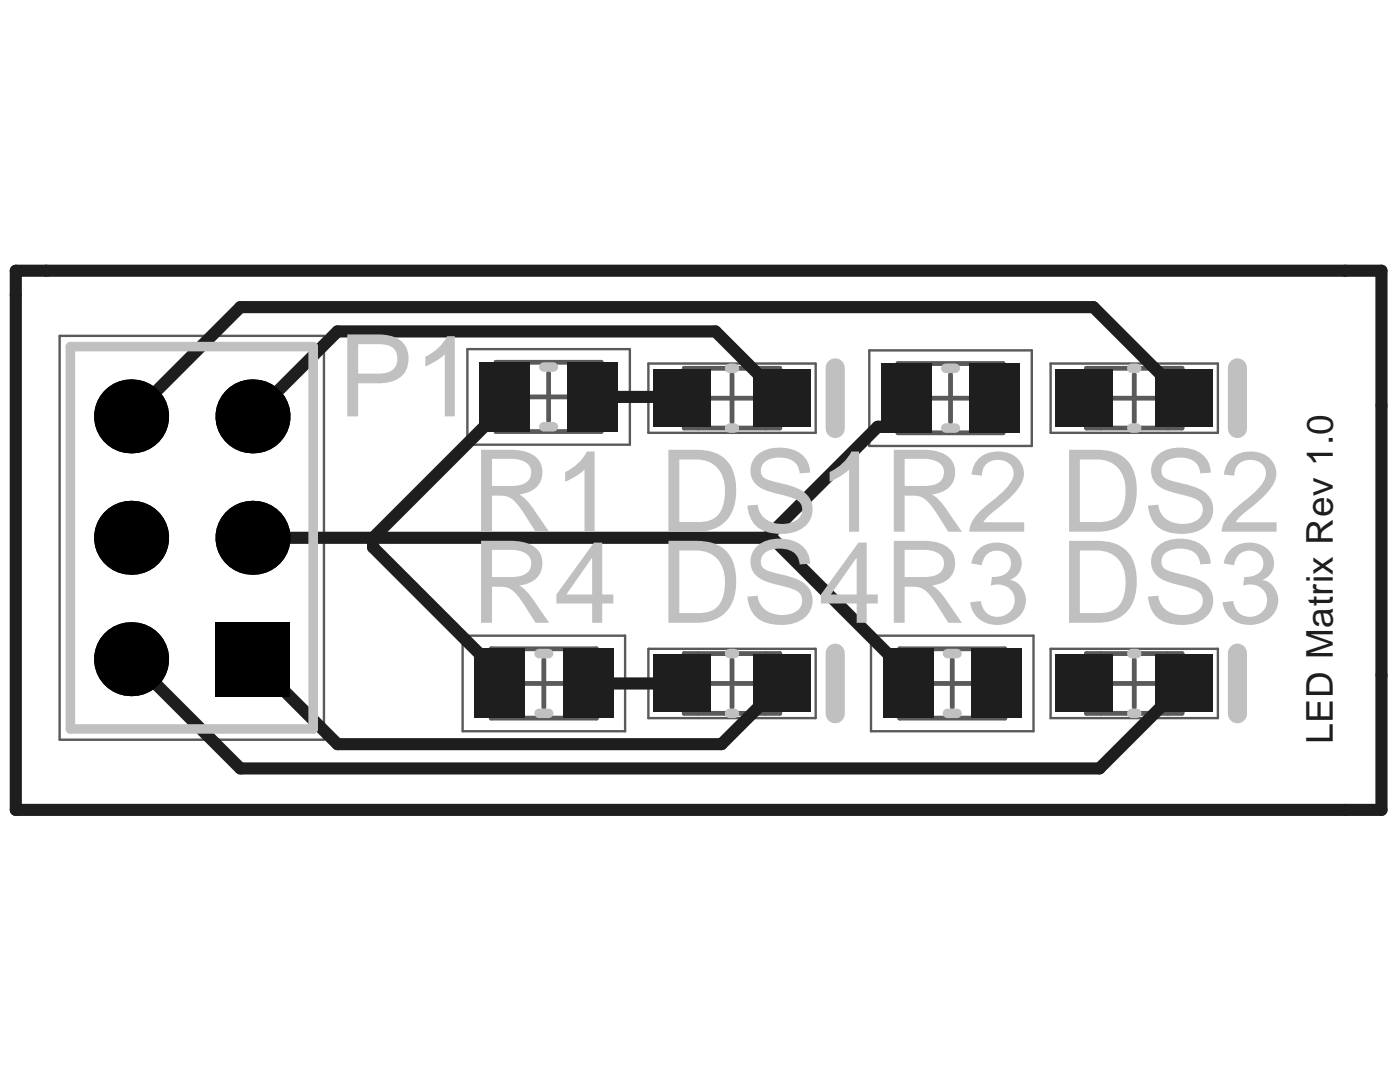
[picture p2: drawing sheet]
<svg xmlns="http://www.w3.org/2000/svg" width="279mm" height="216mm" viewBox="0 0 279 216" stroke-linecap="round" stroke-linejoin="round" font-family="sans-serif">
<defs><g id="words">
<g font-size="22.8" fill="#c0c0c0">
<text x="67.4" y="83.1">P1</text>
<text x="94" y="106.1">R1 DS1R2 DS2</text>
<text x="94" y="124.3">R4 DS4R3 DS3</text>
</g>
<text font-size="7.4" fill="#1e1e1e" x="266" y="148.5" transform="rotate(-90 266 148.5)">LED Matrix Rev 1.0</text>
</g></defs>
<g fill="none" stroke="#5a5a5a" stroke-width=".95">
<path d="M14.1 69.2h48.4v76.3h-48.4zM99 72.3h21v13.8h-21zM104.7 79.2h9.6M109.5 74.4v9.6M136.6 73.5h19v11.9h-19zM139.4 73.5v11.9M141.3 79.5h9.6M146.1 74.7v9.5M152.8 73.5v11.9M179.2 72.5h21v13.9h-21zM184.9 79.5h9.6M189.7 74.7v9.5"/>
<path d="M216.8 73.5h19.1v11.9h-19.1zM219.7 73.5v11.9M221.6 79.5h9.5M226.4 74.7v9.5M233 73.5v11.9M98 129.5h21v13.8h-21zM103.8 136.4h9.5M108.5 131.6v9.5M136.6 130.4h19v11.9h-19zM139.4 130.4v11.9M141.3 136.4h9.6M146.1 131.6v9.5"/>
<path d="M152.8 130.4v11.9M179.6 129.5h20.9v13.8h-20.9zM185.3 136.4h9.5M190 131.6v9.5M216.8 130.4h19.1v11.9h-19.1zM219.7 130.4v11.9M221.6 136.4h9.5M226.4 131.6v9.5M233 130.4v11.9"/>
</g>
<path d="M11.9 67h52.8v80.6h-52.8zM93.3 69.7h32.4v19h-32.4zM129.4 72.5h33.4v13.9h-33.4zM173.5 69.9h32.4v19.1h-32.4zM209.7 72.5h33.4v13.9h-33.4zM92.3 126.8h32.5v19.1h-32.5zM129.4 129.5h33.4v13.8h-33.4zM173.8 126.8h32.5v19.1h-32.5zM209.7 129.5h33.4v13.8h-33.4z" fill="none" stroke="#5a5a5a" stroke-width=".48"/>
<g fill="#000">
<circle cx="26.2" cy="83.1" r="7.4"/>
<circle cx="50.4" cy="83.1" r="7.4"/>
<circle cx="26.2" cy="107.3" r="7.4"/>
<circle cx="50.4" cy="107.3" r="7.4"/>
<circle cx="26.2" cy="131.5" r="7.4"/>
</g>
<g fill="#000">
<path d="M43 124.1h14.8v14.8h-14.8z" fill-rule="evenodd"/>
<path d="M43 124.1h14.8v14.8h-14.8z" fill-rule="evenodd"/>
</g>
<path d="M3.1 54h272.6v107.6h-272.6zM100.7 79.2v1.9l-26.2 26.2v1.9l25.2 25.3v1.9M118.3 79.2h17.5l.3 .3M156.1 79.5l-13.3-13.4h-75.4l-17 17M180.9 79.5v1.9l-3.8 3.8h-1.9l-22.2 22.1M236.4 79.5l-18.2-18.2h-170.2l-21.8 21.8M50.4 107.3h103.7l27.1 27.2v1.9M26.2 131.5l21.8 21.8h171.4l17-16.9M50.4 131.5l17 17h76.6l12.1-12.1M117.4 136.4h18.7" fill="none" stroke="#1e1e1e" stroke-width="2.4"/>
<g fill="#1e1e1e">
<path d="M176.2 129.5h10v13.8h-10z" fill-rule="evenodd"/>
<path d="M175.9 72.5h10v13.9h-10z" fill-rule="evenodd"/>
<path d="M112.4 129.5h10v13.8h-10z" fill-rule="evenodd"/>
<path d="M94.7 129.5h10v13.8h-10z" fill-rule="evenodd"/>
<path d="M130.4 130.7h11.4v11.4h-11.4z" fill-rule="evenodd"/>
<path d="M113.3 72.3h10v13.8h-10z" fill-rule="evenodd"/>
<path d="M95.7 72.3h10v13.8h-10z" fill-rule="evenodd"/>
<path d="M130.4 73.7h11.4v11.5h-11.4z" fill-rule="evenodd"/>
<path d="M150.4 130.7h11.4v11.4h-11.4z" fill-rule="evenodd"/>
<path d="M193.9 129.5h10v13.8h-10z" fill-rule="evenodd"/>
<path d="M150.4 73.7h11.4v11.5h-11.4z" fill-rule="evenodd"/>
<path d="M193.5 72.5h10v13.9h-10z" fill-rule="evenodd"/>
<path d="M230.7 130.7h11.4v11.4h-11.4z" fill-rule="evenodd"/>
<path d="M230.7 73.7h11.4v11.5h-11.4z" fill-rule="evenodd"/>
<path d="M210.6 130.7h11.5v11.4h-11.5z" fill-rule="evenodd"/>
<path d="M210.6 73.7h11.5v11.5h-11.5z" fill-rule="evenodd"/>
</g>
<g fill="none" stroke="#c0c0c0" stroke-width="1.9">
<path d="M14.1 69.2h48.4v76.3h-48.4zM108.5 73.2h1.9M145.6 73.5h1M188.7 73.5h2M225.9 73.5h1M108.5 85.2h1.9M145.6 85.4h1M188.7 85.4h2M225.9 85.4h1M107.6 130.4h1.9M145.6 130.4h1M189.1 130.4h1.9"/>
<path d="M225.9 130.4h1M107.6 142.3h1.9M145.6 142.3h1M189.1 142.3h1.9M225.9 142.3h1"/>
</g>
<path d="M166.7 73.4v12.1M247 73.4v12.1M166.7 130.3v12.1M247 130.3v12.1" fill="none" stroke="#c0c0c0" stroke-width="3.8"/>
<use href="#words"/>
</svg>
